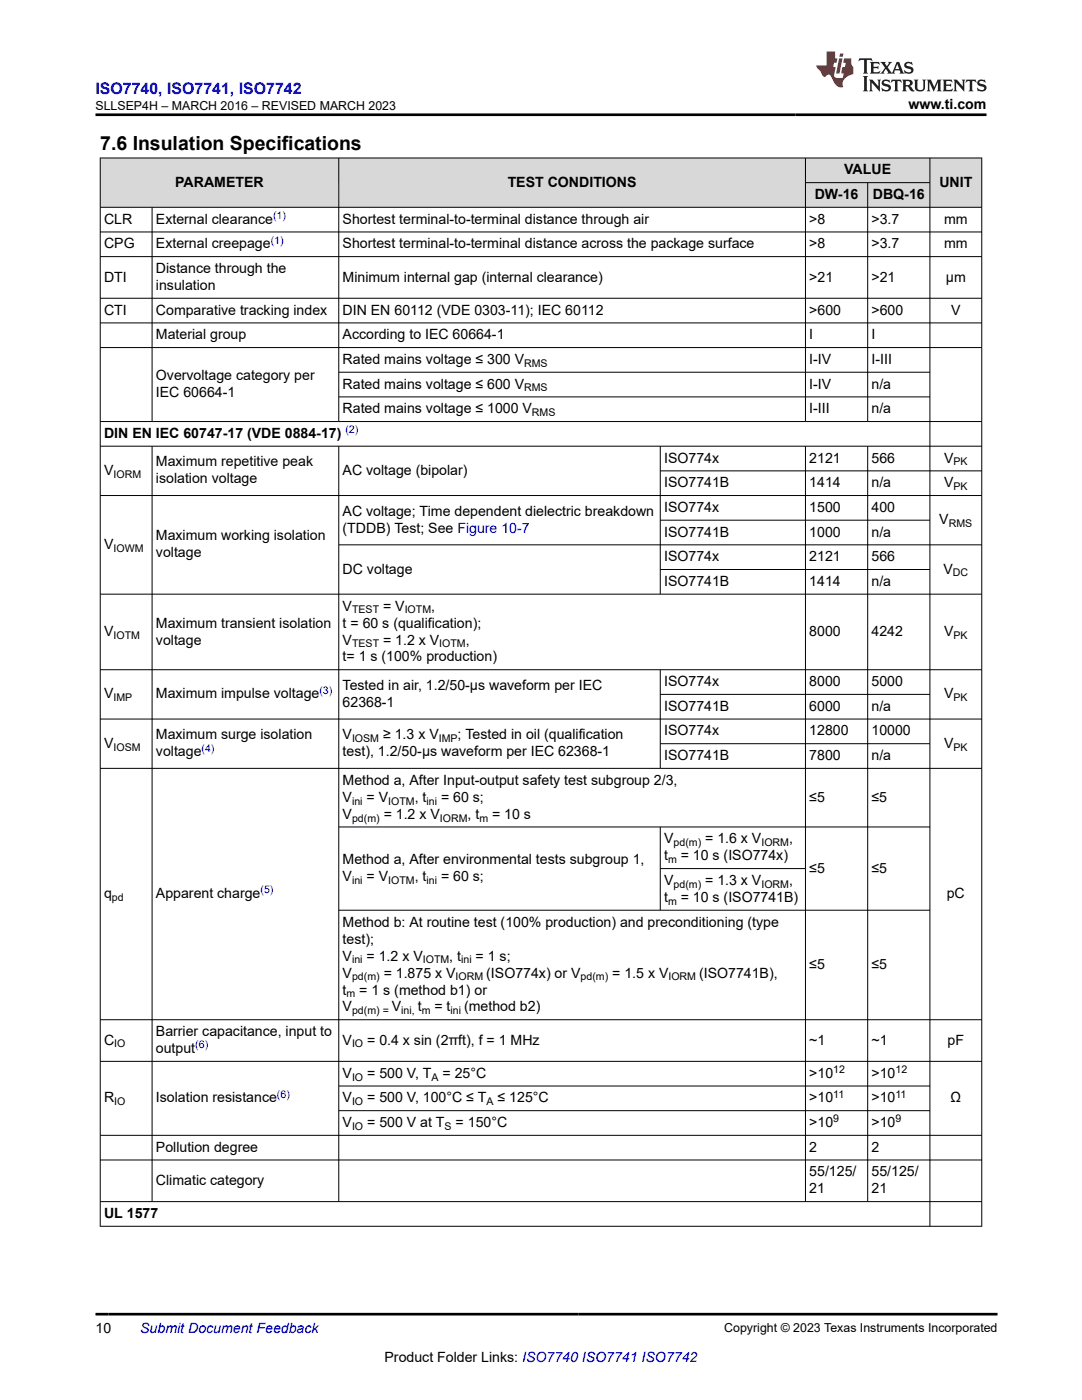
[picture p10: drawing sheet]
<svg xmlns="http://www.w3.org/2000/svg" width="216mm" height="279mm" viewBox="0 0 216 279" stroke-linecap="round" stroke-linejoin="round" font-family="sans-serif">
<defs><g id="words">
<text font-size="3.9" x="20" y="29.9">7.6 Insulation Specifications</text>
<text font-size="3.2" fill="#00f" x="19" y="18.7">ISO7740, ISO7741, ISO7742</text>
<g font-size="2.8">
<text x="181.3" y="21.8">www.ti.com</text>
<text x="168.5" y="34.8">VALUE</text>
<text x="35" y="37.3">PARAMETER</text>
<text x="101.3" y="37.3">TEST CONDITIONS</text>
<text x="162.6" y="39.7">DW-16</text>
<text x="174.2" y="39.7">DBQ-16</text>
<text x="187.4" y="37.3">UNIT</text>
<text x="20.8" y="44.6">CLR</text>
<text x="31.1" y="44.6">External clearance</text>
<text x="68.4" y="44.6">Shortest terminal-to-terminal distance through air</text>
<text x="161.5" y="44.6">&gt;8</text>
<text x="173.9" y="44.6">&gt;3.7</text>
<text x="188.4" y="44.6">mm</text>
<text x="20.8" y="49.6">CPG</text>
<text x="31.1" y="49.6">External creepage</text>
<text x="68.4" y="49.6">Shortest terminal-to-terminal distance across the package surface</text>
<text x="161.5" y="49.6">&gt;8</text>
<text x="173.9" y="49.6">&gt;3.7</text>
<text x="188.4" y="49.6">mm</text>
<text x="20.8" y="56.2">DTI</text>
<text x="31.1" y="54.5">Distance through the</text>
<text x="31.1" y="57.9">insulation</text>
<text x="68.4" y="56.2">Minimum internal gap (internal clearance)</text>
<text x="161.5" y="56.2">&gt;21</text>
<text x="173.9" y="56.2">&gt;21</text>
<text x="188.7" y="56.2">μm</text>
<text x="20.8" y="62.8">CTI</text>
<text x="31.1" y="62.8">Comparative tracking index</text>
<text x="68.4" y="62.8">DIN EN 60112 (VDE 0303-11); IEC 60112</text>
<text x="161.5" y="62.8">&gt;600</text>
<text x="173.9" y="62.8">&gt;600</text>
<text x="189.8" y="62.8">V</text>
<text x="31.1" y="67.7">Material group</text>
<text x="68.4" y="67.7">According to IEC 60664-1</text>
<text x="161.5" y="67.7">I</text>
<text x="173.9" y="67.7">I</text>
<text x="31.1" y="75.9">Overvoltage category per</text>
<text x="68.4" y="72.6">Rated mains voltage ≤ 300 V</text>
<text x="68.4" y="77.6">Rated mains voltage ≤ 600 V</text>
<text x="161.5" y="72.6">I-IV</text>
<text x="161.5" y="77.6">I-IV</text>
<text x="173.9" y="72.6">I-III</text>
<text x="173.9" y="77.6">n/a</text>
<text x="31.1" y="79.3">IEC 60664-1</text>
<text x="68.4" y="82.5">Rated mains voltage ≤ 1000 V</text>
<text x="161.5" y="82.5">I-III</text>
<text x="173.9" y="82.5">n/a</text>
<text x="20.8" y="87.4">DIN EN IEC 60747-17 (VDE 0884-17)</text>
<text x="20.8" y="94.8">V</text>
<text x="31.1" y="93.1">Maximum repetitive peak</text>
<text x="68.4" y="94.8">AC voltage (bipolar)</text>
<text x="132.5" y="92.3">ISO774x</text>
<text x="161.5" y="92.3">2121</text>
<text x="173.9" y="92.3">566</text>
<text x="188.4" y="92.3">V</text>
<text x="31.1" y="96.5">isolation voltage</text>
<text x="132.5" y="97.2">ISO7741B</text>
<text x="161.5" y="97.2">1414</text>
<text x="173.9" y="97.2">n/a</text>
<text x="188.4" y="97.2">V</text>
<text x="31.1" y="107.9">Maximum working isolation</text>
<text x="68.4" y="102.9">AC voltage; Time dependent dielectric breakdown</text>
<text x="68.4" y="106.3">(TDDB) Test; See Figure 10-7</text>
<text x="132.5" y="102.2">ISO774x</text>
<text x="132.5" y="107.1">ISO7741B</text>
<text x="161.5" y="102.2">1500</text>
<text x="161.5" y="107.1">1000</text>
<text x="173.9" y="102.2">400</text>
<text x="173.9" y="107.1">n/a</text>
<text x="187.4" y="104.6">V</text>
<text x="20.8" y="109.5">V</text>
<text x="31.1" y="111.2">voltage</text>
<text x="132.5" y="112">ISO774x</text>
<text x="161.5" y="112">2121</text>
<text x="173.9" y="112">566</text>
<text x="68.4" y="114.5">DC voltage</text>
<text x="132.5" y="116.9">ISO7741B</text>
<text x="161.5" y="116.9">1414</text>
<text x="173.9" y="116.9">n/a</text>
<text x="188.3" y="114.5">V</text>
<text x="31.1" y="125.2">Maximum transient isolation</text>
<text x="68.4" y="121.9">V</text>
<text x="68.4" y="125.2">t = 60 s (qualification);</text>
<text x="76.4" y="121.9">= V</text>
<text x="86" y="121.9">,</text>
<text x="20.8" y="126.9">V</text>
<text x="31.1" y="128.6">voltage</text>
<text x="68.4" y="128.6">V</text>
<text x="76.4" y="128.6">= 1.2 x V</text>
<text x="92.9" y="128.6">,</text>
<text x="161.5" y="126.9">8000</text>
<text x="173.9" y="126.9">4242</text>
<text x="188.4" y="126.9">V</text>
<text x="68.4" y="137.7">Tested in air, 1.2/50-μs waveform per IEC</text>
<text x="68.4" y="132">t= 1 s (100% production)</text>
<text x="132.5" y="136.9">ISO774x</text>
<text x="161.5" y="136.9">8000</text>
<text x="173.9" y="136.9">5000</text>
<text x="20.8" y="139.4">V</text>
<text x="31.1" y="139.4">Maximum impulse voltage</text>
<text x="68.4" y="141.1">62368-1</text>
<text x="132.5" y="141.9">ISO7741B</text>
<text x="161.5" y="141.9">6000</text>
<text x="173.9" y="141.9">n/a</text>
<text x="188.4" y="139.4">V</text>
<text x="20.8" y="149.2">V</text>
<text x="31.1" y="147.5">Maximum surge isolation</text>
<text x="68.4" y="147.5">V</text>
<text x="76.4" y="147.5">≥ 1.3 x V</text>
<text x="91.3" y="147.5">; Tested in oil (qualification</text>
<text x="132.5" y="146.8">ISO774x</text>
<text x="161.5" y="146.8">12800</text>
<text x="173.9" y="146.8">10000</text>
<text x="188.4" y="149.2">V</text>
<text x="31.1" y="150.9">voltage</text>
<text x="68.4" y="150.9">test), 1.2/50-μs waveform per IEC 62368-1</text>
<text x="132.5" y="151.7">ISO7741B</text>
<text x="161.5" y="151.7">7800</text>
<text x="173.9" y="151.7">n/a</text>
<text x="68.4" y="156.6">Method a, After Input-output safety test subgroup 2/3,</text>
<text x="68.4" y="160">V</text>
<text x="73.1" y="160">= V</text>
<text x="82.8" y="160">, t</text>
<text x="88" y="160">= 60 s;</text>
<text x="161.5" y="160">≤5</text>
<text x="173.9" y="160">≤5</text>
<text x="68.4" y="163.4">V</text>
<text x="76.6" y="163.4">= 1.2 x V</text>
<text x="93.3" y="163.4">, t</text>
<text x="98.2" y="163.4">= 10 s</text>
<text x="68.4" y="172.5">Method a, After environmental tests subgroup 1,</text>
<text x="132.5" y="171.7">t</text>
<text x="132.5" y="168.3">V</text>
<text x="135.8" y="171.7">= 10 s (ISO774x)</text>
<text x="140.7" y="168.3">= 1.6 x V</text>
<text x="157.5" y="168.3">,</text>
<text x="20.8" y="179.2">q</text>
<text x="31.1" y="179.2">Apparent charge</text>
<text x="68.4" y="175.9">V</text>
<text x="73.1" y="175.9">= V</text>
<text x="82.8" y="175.9">, t</text>
<text x="88" y="175.9">= 60 s;</text>
<text x="132.5" y="176.6">V</text>
<text x="140.7" y="176.6">= 1.3 x V</text>
<text x="157.5" y="176.6">,</text>
<text x="161.5" y="174.2">≤5</text>
<text x="173.9" y="174.2">≤5</text>
<text x="188.9" y="179.2">pC</text>
<text x="68.4" y="184.9">Method b: At routine test (100% production) and preconditioning (type</text>
<text x="132.5" y="180">t</text>
<text x="135.8" y="180">= 10 s (ISO7741B)</text>
<text x="68.4" y="188.3">test);</text>
<text x="68.4" y="191.7">V</text>
<text x="73.1" y="191.7">= 1.2 x V</text>
<text x="89.7" y="191.7">, t</text>
<text x="94.9" y="191.7">= 1 s;</text>
<text x="68.4" y="195.1">V</text>
<text x="76.6" y="195.1">= 1.875 x V</text>
<text x="97" y="195.1">(ISO774x) or V</text>
<text x="122.2" y="195.1">= 1.5 x V</text>
<text x="139.5" y="195.1">(ISO7741B),</text>
<text x="161.5" y="193.4">≤5</text>
<text x="173.9" y="193.4">≤5</text>
<text x="68.4" y="198.5">t</text>
<text x="68.4" y="201.9">V</text>
<text x="71.7" y="198.5">= 1 s (method b1) or</text>
<text x="78.2" y="201.9">V</text>
<text x="83.4" y="201.9">t</text>
<text x="86.7" y="201.9">= t</text>
<text x="92.6" y="201.9">(method b2)</text>
<text x="20.8" y="208.5">C</text>
<text x="31.1" y="206.8">Barrier capacitance, input to</text>
<text x="68.4" y="208.5">V</text>
<text x="73.3" y="208.5">= 0.4 x sin (2πft), f = 1 MHz</text>
<text x="161.5" y="208.5">~1</text>
<text x="173.9" y="208.5">~1</text>
<text x="189.1" y="208.5">pF</text>
<text x="31.1" y="210.2">output</text>
<text x="68.4" y="215.1">V</text>
<text x="73.3" y="215.1">= 500 V, T</text>
<text x="88.3" y="215.1">= 25°C</text>
<text x="161.5" y="215.1">&gt;10</text>
<text x="173.9" y="215.1">&gt;10</text>
<text x="20.8" y="220">R</text>
<text x="31.1" y="220">Isolation resistance</text>
<text x="68.4" y="220">V</text>
<text x="73.3" y="220">= 500 V, 100°C ≤ T</text>
<text x="99.3" y="220">≤ 125°C</text>
<text x="161.5" y="220">&gt;10</text>
<text x="173.9" y="220">&gt;10</text>
<text x="189.7" y="220">Ω</text>
<text x="68.4" y="224.9">V</text>
<text x="73.3" y="224.9">= 500 V at T</text>
<text x="90.9" y="224.9">= 150°C</text>
<text x="161.5" y="224.9">&gt;10</text>
<text x="173.9" y="224.9">&gt;10</text>
<text x="31.1" y="229.9">Pollution degree</text>
<text x="161.5" y="229.9">2</text>
<text x="173.9" y="229.9">2</text>
<text x="31.1" y="236.5">Climatic category</text>
<text x="161.5" y="234.8">55/125/</text>
<text x="161.5" y="238.2">21</text>
<text x="173.9" y="234.8">55/125/</text>
<text x="173.9" y="238.2">21</text>
<text x="20.8" y="243.1">UL 1577</text>
<text x="19" y="266.1">10</text>
<text x="76.7" y="271.7">Product Folder Links: ISO7740 ISO7741 ISO7742</text>
</g>
<text font-size="2.8" fill="#00f" x="28" y="266.1">Submit Document Feedback</text>
<g font-size="2.5">
<text x="19" y="21.9">SLLSEP4H – MARCH 2016 – REVISED MARCH 2023</text>
<text x="144.5" y="265.8">Copyright © 2023 Texas Instruments Incorporated</text>
</g>
<g font-size="2.1" fill="#00f">
<text x="54.5" y="43.7">(1)</text>
<text x="54" y="48.6">(1)</text>
<text x="68.9" y="86.5">(2)</text>
<text x="63.7" y="138.5">(3)</text>
<text x="40.2" y="150">(4)</text>
<text x="52" y="178.3">(5)</text>
<text x="39" y="209.2">(6)</text>
<text x="55.3" y="219.1">(6)</text>
</g>
<g font-size="2.1">
<text x="104.6" y="73.2">RMS</text>
<text x="104.6" y="78.1">RMS</text>
<text x="106.2" y="83">RMS</text>
<text x="22.6" y="95.3">IORM</text>
<text x="190.3" y="92.9">PK</text>
<text x="190.3" y="97.8">PK</text>
<text x="189.3" y="105.2">RMS</text>
<text x="22.6" y="110.1">IOWM</text>
<text x="190.1" y="115">DC</text>
<text x="70.2" y="122.4">TEST</text>
<text x="80.8" y="122.4">IOTM</text>
<text x="22.6" y="127.5">IOTM</text>
<text x="70.2" y="129.2">TEST</text>
<text x="87.7" y="129.2">IOTM</text>
<text x="190.3" y="127.5">PK</text>
<text x="22.6" y="140">IMP</text>
<text x="190.3" y="140">PK</text>
<text x="22.6" y="149.8">IOSM</text>
<text x="70.2" y="148.1">IOSM</text>
<text x="87.6" y="148.1">IMP</text>
<text x="190.3" y="149.8">PK</text>
<text x="70.2" y="160.6">ini</text>
<text x="77.5" y="160.6">IOTM</text>
<text x="85.1" y="160.6">ini</text>
<text x="70.2" y="164">pd(m)</text>
<text x="87.8" y="164">IORM</text>
<text x="95.7" y="164">m</text>
<text x="133.3" y="172.3">m</text>
<text x="134.4" y="168.9">pd(m)</text>
<text x="151.9" y="168.9">IORM</text>
<text x="22.3" y="179.8">pd</text>
<text x="70.2" y="176.4">ini</text>
<text x="77.5" y="176.4">IOTM</text>
<text x="85.1" y="176.4">ini</text>
<text x="134.4" y="177.2">pd(m)</text>
<text x="151.9" y="177.2">IORM</text>
<text x="133.3" y="180.6">m</text>
<text x="70.2" y="192.3">ini</text>
<text x="70.2" y="195.7">pd(m)</text>
<text x="84.4" y="192.3">IOTM</text>
<text x="90.9" y="195.7">IORM</text>
<text x="92" y="192.3">ini</text>
<text x="115.9" y="195.7">pd(m)</text>
<text x="133.4" y="195.7">IORM</text>
<text x="69.1" y="199">m</text>
<text x="70.2" y="202.4">pd(m) =</text>
<text x="80.1" y="202.4">ini, m</text>
<text x="89.9" y="202.4">ini</text>
<text x="22.8" y="209">IO</text>
<text x="70.2" y="209">IO</text>
<text x="70.2" y="215.7">IO</text>
<text x="86.1" y="215.7">A</text>
<text x="166.3" y="214.1">12</text>
<text x="178.7" y="214.1">12</text>
<text x="22.8" y="220.6">IO</text>
<text x="70.2" y="220.6">IO</text>
<text x="97.1" y="220.6">A</text>
<text x="166.3" y="219.1">11</text>
<text x="178.7" y="219.1">11</text>
<text x="70.2" y="225.5">IO</text>
<text x="88.7" y="225.5">S</text>
<text x="166.3" y="224">9</text>
<text x="178.7" y="224">9</text>
</g>
</g></defs>
<g fill="#d8d8d8">
<path d="M20 31.5h175.9v5h-175.9z" fill-rule="evenodd"/>
<path d="M20.1 31.6h47.4v9.7h-47.4z" fill-rule="evenodd"/>
<path d="M67.7 31.6h93v9.7h-93z" fill-rule="evenodd"/>
<path d="M160.8 31.6h24.7v4.8h-24.7z" fill-rule="evenodd"/>
<path d="M185.6 31.6h10.2v9.7h-10.2z" fill-rule="evenodd"/>
<path d="M160.8 36.5h12.3v4.8h-12.3z" fill-rule="evenodd"/>
<path d="M173.2 36.5h12.3v4.8h-12.3z" fill-rule="evenodd"/>
</g>
<g fill="none" stroke="#000" stroke-width=".2">
<path d="M19.9 31.5h176.1M20 31.5v213.3M67.6 31.5v52.7M160.7 31.5v52.7M160.7 36.5h24.9M173.1 36.5v47.7M185.6 31.5v213.3M195.9 31.5v213.3M19.9 41.4h176.1M19.9 46.3h176.1M19.9 51.2h176.1M19.9 59.5h176.1"/>
<path d="M30.3 41.4v42.8M19.9 64.4h176.1M19.9 69.4h176.1M67.6 74.3h118M67.6 79.2h118M19.9 84.1h176.1M19.9 89h176.1M19.9 98.9h176.1M30.3 89v150.9M67.6 89v150.9M131.7 89v29.6M131.7 94h64.3"/>
<path d="M160.7 89v150.9M173.1 89v150.9M67.6 108.7h128.4M131.7 103.8h53.9M131.7 113.7h53.9M196 118.6h-176.1M19.9 133.7h176.1M131.7 133.7v19.7M131.7 138.6h53.9M19.9 143.5h176.1M19.9 153.3h176.1M131.7 148.4h53.9"/>
<path d="M67.6 165h118M131.7 165v16.7M131.7 173.3h29.1M67.6 181.7h118M19.9 203.5h176.1M19.9 211.8h176.1M67.6 216.7h118M19.9 226.6h176.1M19.9 231.5h176.1M19.9 239.8h176.1M67.6 221.7h118M19.9 244.7h176.1"/>
</g>
<path d="M171.5 11.6l-.2 .6 .5-.2h.6v.1v2.2l-.2 .4h1l-.2-.4v-2.2v-.1h.5l.5 .2-.1-.6zM173.6 12.4l.2 .3v1.6l-.2 .4h1.9l.1-.6a1.08 1.08 0 0 1-1.3 .2v-.7h.6l.4 .2v-.7l-.4 .2h-.6v-.5l.2-.2a1 1 0 0 1 1 .3l-.1-.5zM175.7 12.4l.9 1.1-1 1.2h.9l-.2-.2 .5-.8 .4 .8-.2 .2h1.6l-.2-.2 .2-.5h.9l.1 .5-.1 .2h.9l-.2-.4-.8-1.9h-.5l-.9 2.1-.9-1.1 .9-1h-.8l.2 .2-.4 .6-.4-.6 .2-.2zM179 12.8l.4 1h-.7zM180.7 12.5a.65 .65 0 0 0-.2 .7 .65 .65 0 0 0 .6 .5l.6 .1 .1 .3a.79 .79 0 0 1-.7 .4 .79 .79 0 0 1-.7-.5l.1 .7 .2-.1a.93 .93 0 0 0 1.1 0 .93 .93 0 0 0 .4-.9 1.46 1.46 0 0 0-1.2-.6l-.1-.3a1.09 1.09 0 0 1 1.2 .2l-.2-.6-.1 .1-.5-.2zM172.2 15.2l.2 .4v2.2l-.2 .4h1l-.2-.4v-2.2l.2-.4zM173.4 15.9l.2 .4v1.5l-.2 .4h.8l-.3-.4 .1-1.3 1.6 1.8v-2l.2-.4h-.7l.1 .2 .1 1.1-1.2-1.3zM176.2 16a.65 .65 0 0 0-.2 .8 .65 .65 0 0 0 .6 .4l.6 .2 .1 .2a.79 .79 0 0 1-.7 .4 .79 .79 0 0 1-.7-.5l.1 .7 .2-.1a.93 .93 0 0 0 1.1 .1 .93 .93 0 0 0 .4-1 1.46 1.46 0 0 0-1.2-.5l-.1-.4a1.09 1.09 0 0 1 1.2 .2l-.1-.6-.2 .1-.5-.1zM177.9 15.9l-.1 .6a.63 .63 0 0 1 .8-.3v1.6l-.3 .4h1l-.2-.4v-1.6a.66 .66 0 0 1 .8 .3l-.1-.6zM180 15.9l.2 .4v1.5l-.2 .4h1l-.2-.2-.1-.7h.5l.1 .2a.79 .79 0 0 0 1.2 .6l-1-.9a.61 .61 0 0 0 .6-.6 .61 .61 0 0 0-.5-.7zM180.8 16.2h.1a.47 .47 0 0 1 .5 .1 .47 .47 0 0 1 .1 .5l-.1 .1-.7 .1zM182.3 15.9l.2 .2a2.27 2.27 0 0 0 .4 2 1.04 1.04 0 0 0 1.7-.7v-1.3l.2-.2h-.8l.2 .4v1.1a.6 .6 0 0 1-.6 .6 .6 .6 0 0 1-.6-.6v-1.1l.3-.4zM184.9 15.9l.2 .4v1.5l-.2 .4h.8l-.3-.4v-1.4l.9 1.9 .9-1.9v1.4l-.3 .4h1l-.2-.4v-1.5l.2-.4h-.8l-.7 1.5-.6-1.5zM188.1 15.9l.2 .4v1.5l-.2 .4h1.9l.1-.6a1.09 1.09 0 0 1-1.3 .2v-.7h.6l.4 .2v-.6l-.4 .2h-.6v-.6l.2-.1a1.01 1.01 0 0 1 1 .3l-.1-.6zM190.2 15.9l.3 .4v1.5l-.3 .4h.8l-.2-.4v-1.3l1.6 1.8v-2l.2-.4h-.7l.2 .2v1.1l-1.2-1.3zM192.8 15.9l-.1 .6a.63 .63 0 0 1 .8-.3v1.6l-.3 .4h1l-.2-.4v-1.6a.66 .66 0 0 1 .8 .3l-.1-.6zM195.2 16a.65 .65 0 0 0-.2 .8 .65 .65 0 0 0 .6 .4l.6 .2 .2 .2a.79 .79 0 0 1-.7 .4 .79 .79 0 0 1-.7-.5l.1 .7 .2-.1a.93 .93 0 0 0 1 .1 .93 .93 0 0 0 .5-1 1.46 1.46 0 0 0-1.3-.5v-.4a1.09 1.09 0 0 1 1.2 .2l-.2-.6-.2 .1-.5-.1z" fill="#231f20"/>
<path d="M164.9 10.3v2.7h-2l.1 .4 .8 1a.95 .95 0 0 0 1 .9 .59 .59 0 0 1 .5-.4 .59 .59 0 0 1 .5 .3l.4 .8a1.59 1.59 0 0 0 2.1 1.4 1.61 1.61 0 0 1 1-2.3l1-.3-.1-1.5a1.59 1.59 0 0 1-.3-1.7h-1.5l-.2 .9h.6l-.2 .9h-.5l-.2 .9v.3l.4 .1-.1 .9h-.7a.73 .73 0 0 1-1-.7l.3-1.5h-.5l.1-.9h.5l.2-.9h-.5v-1.3zM167.4 11.6l-.6 3.1h.7l.6-3.1zM167.6 10.7l-.1 .6h.7l.1-.6z" fill="#ed1c24"/>
<path d="M19 22.9h177.8M19 262.3h180" fill="none" stroke="#000" stroke-width=".53"/>
<use href="#words"/>
</svg>
